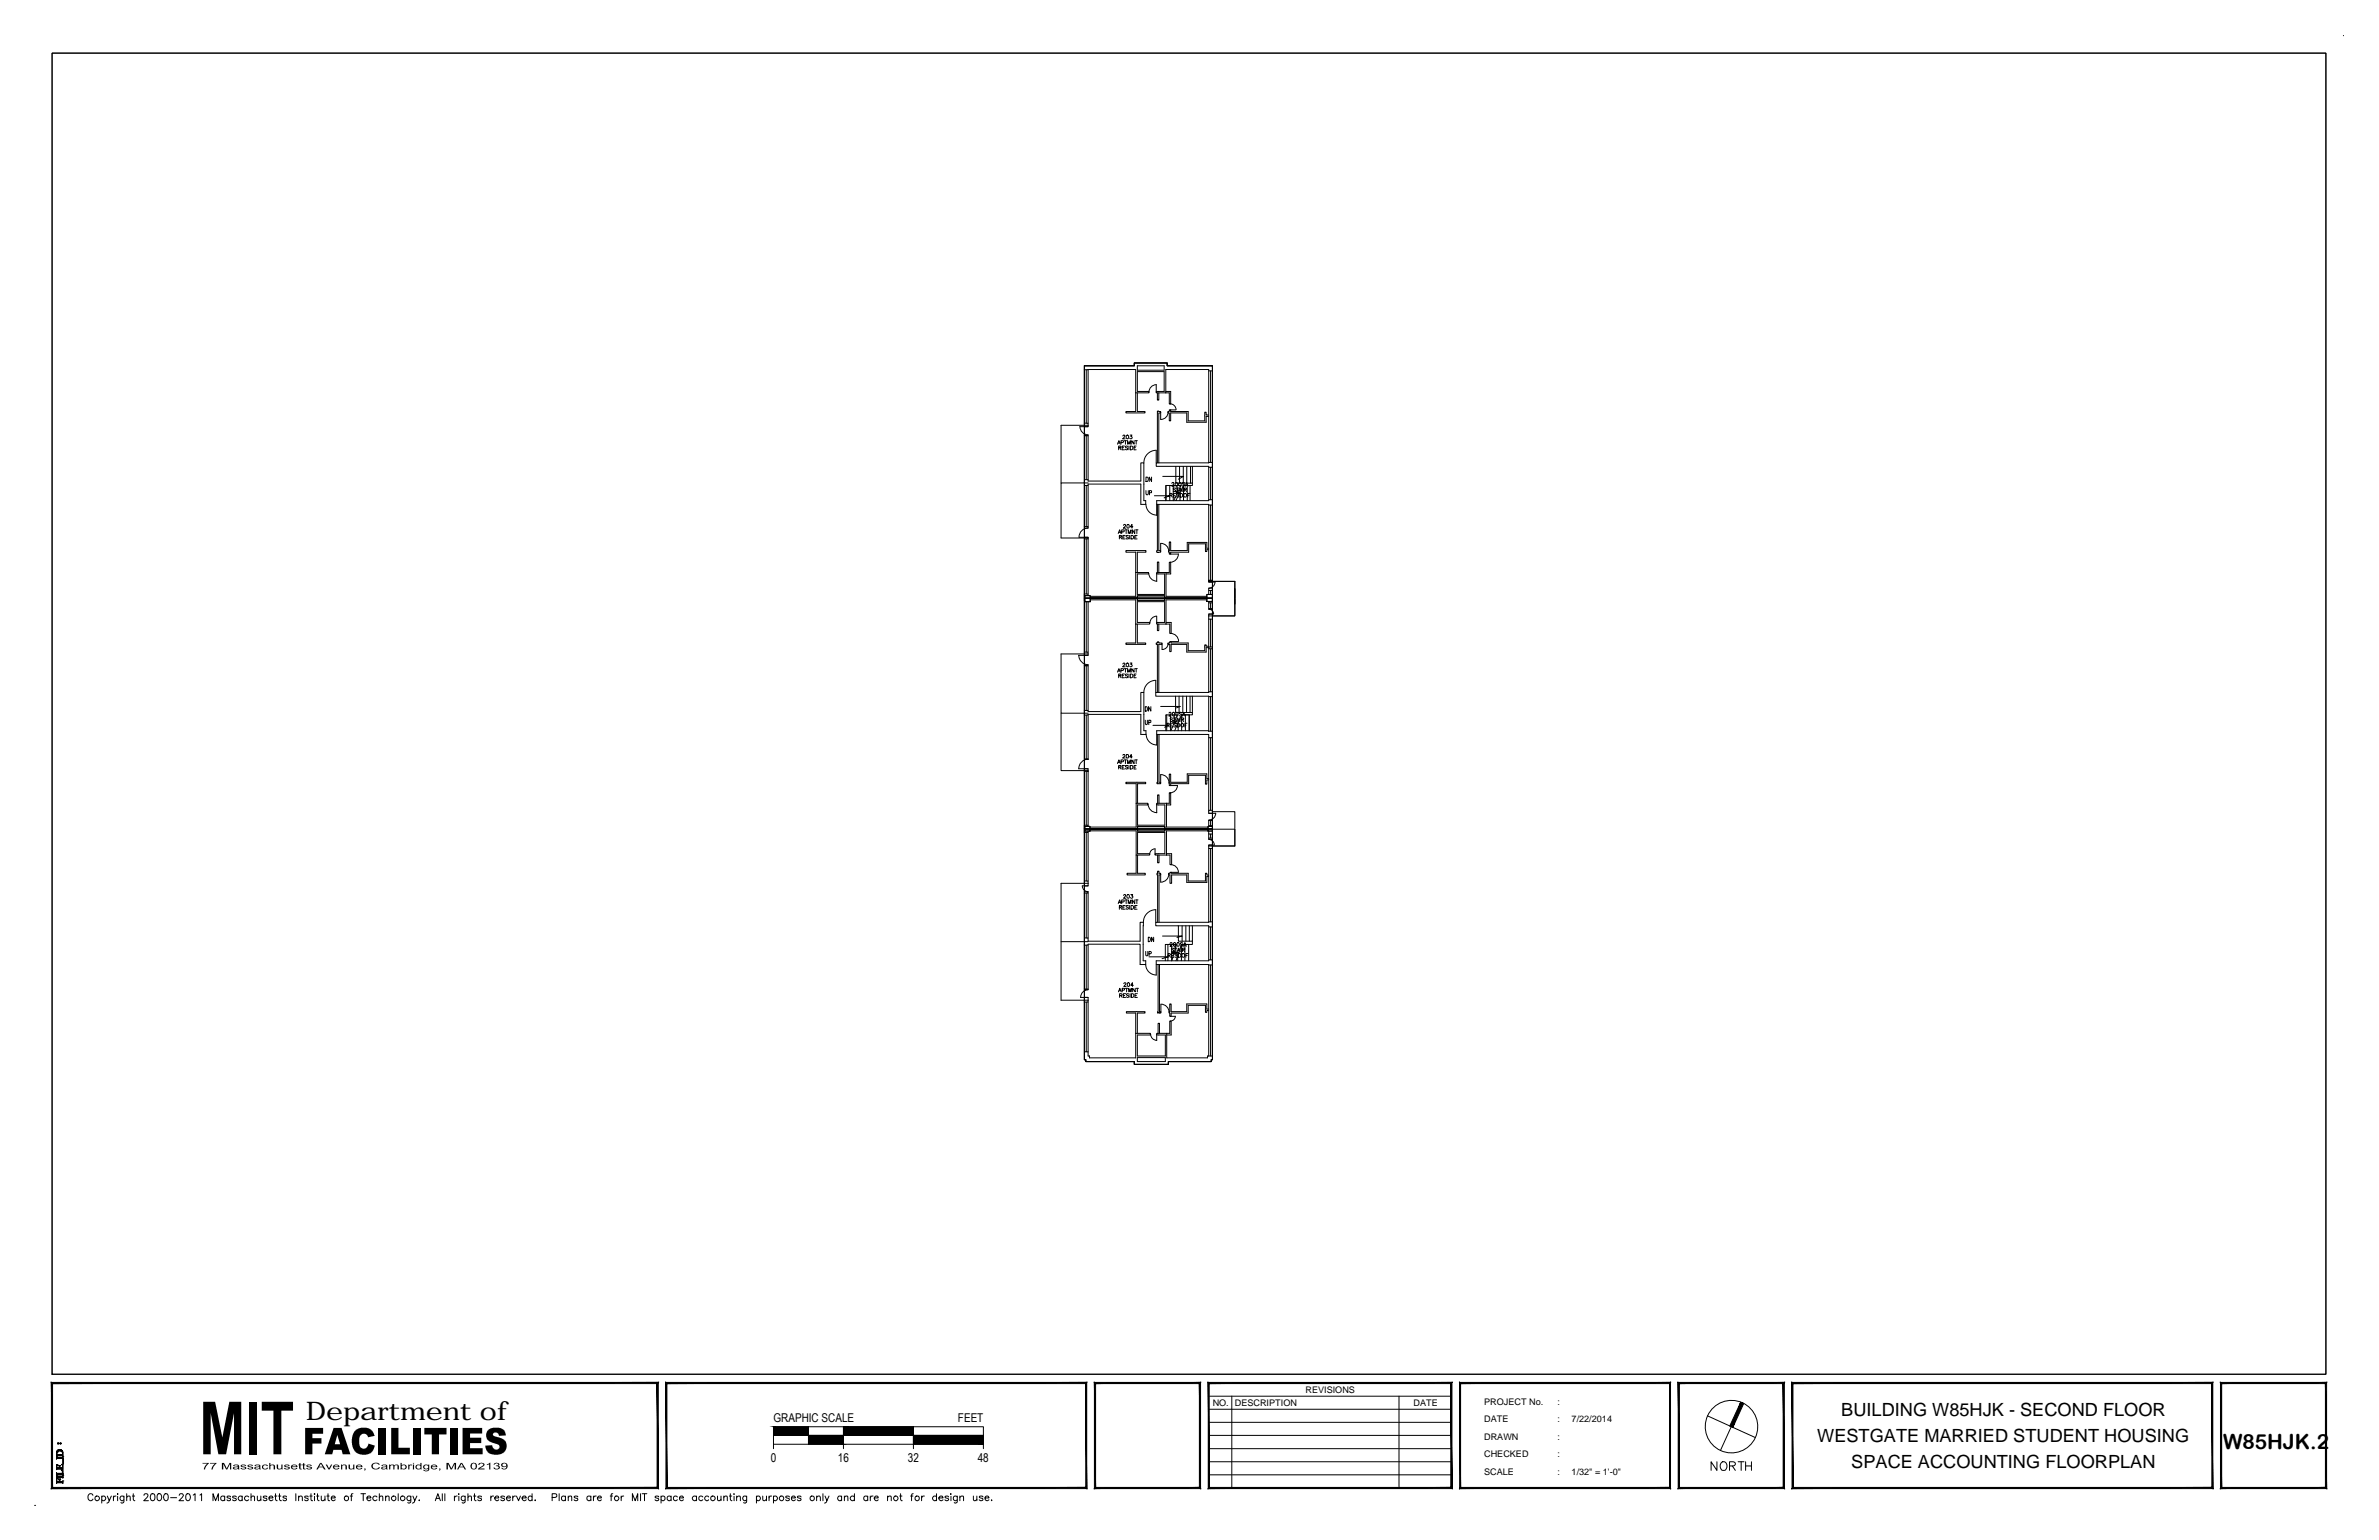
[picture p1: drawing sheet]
<svg xmlns="http://www.w3.org/2000/svg" width="432mm" height="279mm" viewBox="0 0 432 279" stroke-linecap="round" stroke-linejoin="round" font-family="sans-serif">
<defs><g id="words">
<text font-size="4.7" x="55.6" y="257.7">Department of</text>
<text font-size="3.8" x="403.5" y="262.8">W85HJK.2</text>
<g font-size="3.3">
<text x="334.2" y="256.9">BUILDING W85HJK - SECOND FLOOR</text>
<text x="329.8" y="261.6">WESTGATE MARRIED STUDENT HOUSING</text>
<text x="336" y="266.4">SPACE ACCOUNTING FLOORPLAN</text>
</g>
<g font-size="2.2">
<text x="140.4" y="258">GRAPHIC SCALE</text>
<text x="173.9" y="258">FEET</text>
<text x="139.9" y="265.2">0</text>
<text x="152.1" y="265.2">16</text>
<text x="164.8" y="265.2">32</text>
<text x="177.5" y="265.2">48</text>
</g>
<g font-size="1.7">
<text x="220.1" y="255.1">NO.</text>
<text x="224.1" y="255.1">DESCRIPTION</text>
<text x="237" y="252.7">REVISIONS</text>
<text x="256.6" y="255.1">DATE</text>
<text x="269.4" y="254.9">PROJECT No.</text>
<text x="282.7" y="254.9">:</text>
<text x="269.4" y="258">DATE</text>
<text x="269.4" y="261.2">DRAWN</text>
<text x="282.7" y="258">:</text>
<text x="282.7" y="261.2">:</text>
<text x="285.3" y="258">7/22/2014</text>
<text x="269.4" y="267.6">SCALE</text>
<text x="269.4" y="264.4">CHECKED</text>
<text x="282.7" y="267.6">:</text>
<text x="282.7" y="264.4">:</text>
<text x="285.3" y="267.6">1/32&quot; = 1'-0&quot;</text>
</g>
</g></defs>
<g fill="none" stroke="#000" stroke-width=".18">
<path d="M9.5 9.6h412.7v239.7h-412.7zM425.3 6.5h.1M196 77.4h1.5M196 77.4a1.5 1.5 0 0 0 1.5 1.5M196.8 66.4h9.1v-.5h6v.5h8.2v42.1h-23.3zM196.8 76.8h.7v.6h-.7zM196.8 78.9h.7v.2h-.7zM196.8 67.1l9.3-.1v7.7h-1.7v.2h3.4v-.2h-1.4v-3.4M196.8 66.4h9.1v-.5h6v.5h8.2v.9h-.7v-.3h-7.8v4.3M196.8 66.4v10.4M196.8 79.1v7.9M197.2 67.1v9.7"/>
<path d="M197.2 79.1v7.9M197.5 67.1v9.7M197.5 79.1v7.9M197.5 77.2h-4.9v10.4M203.8 79.1l.1-.2 .3 .2-.4 .5h.4M204.1 80h.4M204.3 80v.6M205.1 78.9h.4l-.3 .3h.2a.24 .24 0 0 1 0 .4 .24 .24 0 0 1-.4-.1M205.8 80v.6l-.4-.6v.6M206 80h.4M206.1 71.3h2.4v-.3h-2.1v-3.6h4.9v3.6h-1.4v.3h1.7M206.2 80v.6"/>
<path d="M206.4 66.4h4.9v.8h-4.9zM208.5 71.1a1.33 1.33 0 0 1 1.4-1.3v1.3M210.1 71.3v1.3h.2v-1.3M211.6 71h.9v2.3h-.3v-2h-.6M212 74.8a1.33 1.33 0 0 1-1.3 1.3v-1.3M212.4 74.4h1M212.4 73.3a1.08 1.08 0 0 1 1.1 1M219.4 75.3h-.5v-.5h-.2v1.6h-3v-1.7h-3.2v-.3h-.3v.3h-.2v.2h.2v1.5h.3v-1.5h2.9v1.7h3.5v-1h.5M219.4 67.3v16.6M219.7 67.3v16.6M220.1 67.3v17.5h-.7v-.2h-9.5v-.6l10.2-.1M196.8 88.1h.7v-.3h9.6v3.7h.9v-.7h-.4v-6.8h-.5v3.3h-9.6v-.3h-.7v8.5"/>
<path d="M196.8 95.5h.7v.3h-.7zM197.2 88.1v7.4M197.2 97.8v10M197.5 87.6h-4.9v10h4.9M197.5 97.6v-.1h-.7v20.8M197.5 97.6v.2h-.7M197.5 88.1v7.4M197.5 97.8v10M197.5 95.8a1.67 1.67 0 0 0-1.7 1.7h1.7M202.8 80.6l.3-.6 .2 .6M202.9 80.4h.3M203 96.8l.2-.7 .3 .7"/>
<path d="M203 81.2h.4v-.2l-.4-.1v.7M203 96.6h.4M203.2 97.4h.4v-.2l-.4-.1v.7M203.3 81.2l.2 .4M203.4 97.4l.2 .4M203.5 80.3l.3-.1 .1-.2h-.4v.6M203.6 96.5h.4l.1-.2-.5-.2v.7M203.7 81.2h.2M203.8 97.4h.3M203.9 95.3l.2-.1 .2 .1-.4 .5h.5M204.1 80.9h-.4v.7h.4M204.2 96.1h.4"/>
<path d="M204.2 97.1h-.4v.7h.4M204.4 96.1v.7M204.6 95.2a.3 .3 0 0 1 .4 .3 .3 .3 0 0 1-.4 .3zM204.7 80.6v-.6l.2 .6 .3-.6v.6M204.7 81h-.4v.2l.4 .1v.3h-.3l-.1-.1M204.8 96.8v-.7l.2 .7 .3-.7v.7M204.8 97.2h-.4v.2l.4 .1v.3l-.4-.1M204.9 80.9v.7M205 97.1v.7M205.2 80.9h.2a.35 .35 0 0 1 .2 .4 .35 .35 0 0 1-.2 .3h-.2zM205.3 97.1h.2a.34 .34 0 0 1 .3 .4 .34 .34 0 0 1-.3 .3h-.2zM205.6 95.6h-.4l.3-.4v.6"/>
<path d="M205.8 81.2h.3M206 96.1v.7l-.5-.7v.7M206 97.4h.2M206.1 96.1h.5M206.2 80.9h-.4v.7h.4M206.3 96.1v.7M206.4 97.1h-.4v.7h.4M208 86.6a.4 .4 0 0 1 .4 .4 .4 .4 0 0 1-.4 .4zM208 89v.6l.2 .2 .2-.1v-.7M208 91.5a1.97 1.97 0 0 0 2 2M208.6 89.4h.4v-.3l-.4-.1v.8M209 86.6v.8l-.4-.8v.8"/>
<path d="M209.5 89.9h2.8l-1 .4M209.9 81.7v2.3M209.9 81.7a2.26 2.26 0 0 0-2.3 2.3M209.9 91.5v2M210.1 91.5v8.4h-.2v.3h.2h.6v-.3h-.4v-8.4M210.1 84v-9.4l.6 .1v.2h-.4v9.1M211 86.4h3.8l-.9 .5M211.6 90.8v-2.7h2.7l-1.3 2.7M211.6 88.1v2.7M212.3 89.9h.3l.2-.3-.5-.1v.7M212.3 88.1v2.7M212.6 89.9l.2 .3"/>
<path d="M212.7 87.7l.1-.2 .2 .1 .1 .1-.4 .5h.4M213 88.1v2.7M213 89.9h.2M213.3 89.1l.7 .5-.5-.4 .8 .3M213.4 88.6h-.4v.2l.4 .1-.1 .3-.3-.1M213.4 84.6v3.1h3v-3.1M213.4 90.8l1.4-2.7h1.2v2.7M213.4 89.5h-.4v.7h.4M213.5 90.7v.1M213.5 88.5h.5M213.6 88.1v1.5M213.7 88.5v.7"/>
<path d="M214 89.2l.3-.7 .2 .7M214 89.6h-.5l.5 .4-.2 .2-.3-.1M214.1 84.6v3.1M214.1 89h.3M214.2 89.4v1.4M214.2 89.5a.36 .36 0 0 1 .4 .3 .36 .36 0 0 1-.2 .4h-.2zM214.3 88.1v.1M214.7 88.5v.7M214.8 84.6v3.1M214.9 89.6l.1-.1a.32 .32 0 0 1 .4 .4 .32 .32 0 0 1-.5 .2zM214.9 88.8h.4v-.3h-.4v.7M215 87.6h-.4l.4 .4-.1 .2-.3-.1"/>
<path d="M215.2 88.2l.2-.7 .2 .7M215.2 88.8l.2 .4M215.2 88h.3M215.4 84.6v3.1M215.5 88.1v2.7M215.6 89.9h.2M216 89.5h-.4v.7M216.1 84.6v3.1M216.4 87.7v.4h-1.6v2.7M219.4 99.5h-.4v-1.1h-3.5v1.5h-3v-1.6h-.3v1.6h-.1v.3h.1v.3h.3v-.3h3.2v-1.5h3.1v1.4h.2v-.4h.4M219.4 84.8v5.9M219.4 91.6v13.7"/>
<path d="M219.7 84.8v5.9M219.7 91.6v13.7M220.1 84.8v6.8h-.7v-.1h-9.5v-.7h9.5v-.1h.7M220.1 91.6v13.7M195.8 118.9h1.7M195.8 118.9a1.71 1.71 0 0 0 1.7 1.7M196.8 108.5h23.3v41.9h-23.3zM196.8 118.3h.7v.6h-.7zM196.8 108.5l.1 .5M196.9 108.1h1v1.1h-1zM197.2 109.2v9.1M197.5 118.6h-4.9v10.8h4.9"/>
<path d="M197.5 108.1v-.3h-.7v.7M197.5 109.2v9.1M197.9 108.5h8.5v.3M197.9 108.8h8.2v7.9h-1.7v.2h3.6v-.2h-1.6v-3.5M206.1 113.2h2.6v-.3h-2.3v-3.7h5v3.7h-1.5v.3h1.7M206.1 103.9h2.4v.2h-2.1v3.8h5v-3.8h-1.5v-.2h1.7M206.4 108.2h5M206.4 108.2v.3h-8.5M206.4 108.8l5 .1M206.4 103.9v-3.7h1.6v-.3h-3.6v.3h1.7v8h-8.2M208.5 104a1.46 1.46 0 0 0 1.5 1.4M209.9 104v1.5"/>
<path d="M209.9 111.8v1.3M210 111.8a1.25 1.25 0 0 0-1.3 1.2M210.1 113.2v1.2h.2v-1.2M210.1 103.9v-1.9h.2v1.9M210.9 116.8v1M211.4 108.2v.3h7.6M211.6 112.9h1v2h-.3v-1.7h-.7M211.6 103.9h.6v-1.9h.3v2.1h-.9M211.6 103.9v4.3h7.4M212 116.8a1.08 1.08 0 0 1-1.1 1M212.1 100a1.46 1.46 0 0 0-1.4-1.4v1.5M212.4 100.5h1.5a1.5 1.5 0 0 1-1.5 1.5"/>
<path d="M212.5 114.9a1.46 1.46 0 0 1 1.4 1.5h-1.5M219 107.9h1.1v1.2h-1.1zM219 108.5h-7.6v.3M219 108.5h-7.6v.4M219 108.8h-7.4v4.4M219.4 111.7h4.7v-3.1v3.1h-4M219.4 111.7v-.3h.7v.3M219.4 110.4h.7v.2h-.7zM219.4 109.1v.3h.7v-.3M219.4 117.4h.7v.3h-.7zM219.4 111.7v.6h.7v-.6M219.4 117.2h-.5v-.2h-.2v1.1h-3v-1.4h-3.1v-.3h-.3v.3h-.3v.2h.3v1.3h.3v-1.3h2.8v1.4h3.5v-.8h.5"/>
<path d="M219.4 105.6h1.1a1.12 1.12 0 0 1-1.1 1.1M219.4 106.7h.7v.4h-.7zM219.4 105.3h.7v.2h-.7v.1h.7v-.1h-.7zM219.4 105.5h4.7v4.1M219.4 107.1v.8M219.4 109.4v1M219.4 112.3v5.1M219.4 117.7v7.8M219.4 111.4h.8M219.4 110.5a.87 .87 0 0 1 .9 .9M219.7 107.1v.8M219.7 109.4v1"/>
<path d="M219.7 112.3v5.1M219.7 117.7v7.8M220.1 117.7v8.7l-10.3-.1v-.7h9.6v-.1h.7M220.1 107.1v.8M220.1 109.4v1M220.1 112.3v5.1M192.6 129.4v10.4h4.9M195.8 139.5h1.7M196.8 120.6h.7v.2h-.7zM196.8 129.7h.7v-.1h9.6v3.7h.9v-.7h-.4v-7h-.5v3.5h-9.6v-.2h-.7v8.8M196.8 139.5h.7v.4h-.7zM196.8 137.7h.7h-.7"/>
<path d="M196.8 120.8v8.1M196.8 139.9v19.9M197.2 120.8v8.1M197.2 129.7v8M197.2 139.9v9.8M197.5 120.8v8.1M197.5 129.7v8M197.5 139.9v9.8M197.5 137.7a1.71 1.71 0 0 0-1.7 1.8M202.8 121.9l.3-.6 .2 .6M202.8 138.5l.3-.6 .2 .6M202.9 121.7h.3"/>
<path d="M202.9 138.3h.3M203 122.6h.4v-.3h-.4v.7M203 139.2l.4-.1v-.2h-.4v.6M203.3 122.6l.2 .4M203.3 139.2l.2 .3M203.5 121.7l.3-.1 .1-.2-.4-.1v.6M203.5 138.2h.3l.1-.2-.4-.1v.6M203.7 122.6h.2M203.7 139.2h.2M203.8 120.5l.1-.2 .3 .1-.4 .6h.4M203.8 137v-.1h.3l.1 .2-.4 .4h.4M204.1 121.3h.4"/>
<path d="M204.1 137.9h.4M204.1 122.3h-.4v.7h.4M204.1 138.9h-.4v.6h.4M204.3 121.3v.6M204.3 137.9v.6M204.5 136.9a.32 .32 0 0 1 .3 .3 .32 .32 0 0 1-.3 .3zM204.7 121.9v-.6l.2 .6 .3-.6v.6M204.7 138.5v-.6l.2 .6 .3-.6v.6M204.7 122.4h-.4v.1l.4 .2v.2l-.3 .1-.1-.2M204.7 139l-.4-.1v.2l.4 .1v.2h-.4M204.9 122.3v.7M204.9 138.9v.6"/>
<path d="M205.1 120.3h.4l-.3 .3h.2a.24 .24 0 0 1 0 .3 .24 .24 0 0 1-.4-.1M205.2 122.3h.2a.35 .35 0 0 1 .2 .3 .35 .35 0 0 1-.2 .4h-.2zM205.2 138.9h.2a.32 .32 0 0 1 .2 .3 .32 .32 0 0 1-.2 .3h-.2zM205.5 137.3h-.5l.3-.4v.6M205.8 121.3v.6l-.4-.6v.6M205.8 137.9v.6l-.4-.6v.6M205.8 122.6h.3M205.8 139.2h.3M206 121.3h.4M206 137.9h.4M206.2 122.3h-.4v.7h.4M206.2 138.9h-.4v.6h.4"/>
<path d="M206.2 121.3v.6M206.2 137.9v.6M207.9 128.2a.4 .4 0 0 1 .4 .4 .4 .4 0 0 1-.4 .4zM207.9 130.7v.5l.1 .3 .3-.2v-.6M208 133.2a1.93 1.93 0 0 0 2 2l-.1-1.9M208.5 131.1l.4-.1-.1-.3h-.3v.8M208.9 128.2v.8l-.4-.8v.8M209.3 131.6h2.9l-.8 .3M209.8 123.5v2.1M209.8 123.4a2.18 2.18 0 0 0-2.2 2.2M209.9 132.6l10.2 .1v1.1h-.7v-.5h-9.5zM210.1 125.6v-8.7h-.2v-.2h.2v-.3h.2v.3h.6v.2h-.6v8.7"/>
<path d="M210.1 133.3v8.6h-.1v.3h.7v-.3h-.3v-8.6M210.7 128.2h3.5l-.7 .2M211.6 132.6v-2.9h2.1l-1.2 2.9M211.8 129.7v2.9M211.8 131.6l.4-.1v-.2l-.4-.1v.7M212 131.6l.2 .3M212.2 129.4l.1-.2 .3 .2-.5 .5h.5M212.4 129.7v2.9M212.4 131.6h.3M212.9 129.3a.3 .3 0 0 1 .3 .3 .3 .3 0 0 1-.3 .3zM212.9 130.3h-.5l.5 .4-.2 .2-.3-.1M212.9 131.2h-.5v.7h.5"/>
<path d="M213 130.2h.4M213.1 129.7v1.5M213.2 132.6l1.3-2.9h1.4v2.9M213.2 130.2v.7M213.4 126.3v3h3v-3M213.5 131.3l-.2-.1-.2 .1v.2l.3 .1 .1 .2h-.5M213.5 129.3l.1-.1a.32 .32 0 0 1 .2 .4 .32 .32 0 0 1-.3 .3zM213.5 130.9l.3-.7 .2 .7M213.6 130.7h.3M213.7 131.2a.36 .36 0 0 1 .4 .3 .36 .36 0 0 1-.2 .4h-.2zM213.8 131.2v1.4M213.9 131l-.9-.2 .7 .5-.9-.3"/>
<path d="M214 126.3v3M214.1 130.2v.7M214.4 130.5h.4l.1-.1-.5-.2v.7M214.5 129.4l-.4-.1v.2l.3 .1 .1 .2h-.4M214.6 129.9l.3-.7 .2 .7M214.6 130.5l.3 .4M214.7 126.3v3M214.7 129.7h.3M215.1 131.6h.2M215.2 129.7v2.9M215.4 126.3v3M215.4 131.2h-.3v.7"/>
<path d="M215.8 129.7v2.9M216 126.3v3M216.4 129.3v.4h-1.9v2.9M219.4 126.4v6.3M219.4 133.8v13.2M219.7 126.4v6.3M219.7 133.8v13.2M220.1 126.4v6.3M220.1 133.8v13.5M196.8 159.8h.7v.9h-.7zM196.8 150.4h23.3v41.9h-.2v.3h-7.8v.5h-6.2v-.5h-8.8v-.3h-.3zM196.9 149.9h.9v.9h-.9z"/>
<path d="M197.2 151v8.8M197.5 150.8v.2h-.7M197.5 149.9v-.2h-.7v.7M197.5 151v8.8M197.8 150.4h8.7v.3M197.8 150.7h8.4v7.7h-1.6v.3h3.3v-.3h-1.4v-3.3M206.2 155.1h2.5v-.2h-2.2v-3.9h4.9v3.9h-1.8v.2h2.1M206.2 145.7h2.1v.3h-1.8v3.7h4.9v-3.7h-1.5v-.3h1.8M206.5 150.1h4.9M206.5 150.1v.3h-8.7M206.5 150.7h4.9M206.5 145.7v-3.5h1.5v-.3h-3.6v.3h1.8v7.9h-8.4"/>
<path d="M208.4 145.8a1.59 1.59 0 0 0 1.6 1.6M209.6 154v1M209.7 154a.99 .99 0 0 0-1 1M209.9 145.9v1.6M210.1 155.1v1.4h.3v-1.4M210.1 145.7v-1.5h.3v1.5M211.4 150.1v.6M211.4 150.1v.3h7.9M211.4 150.4h7.9M211.7 154.9h1v2h-.3v-1.8h-.7M211.7 145.7h.5v-1.9h.3v2.2h-.8M211.7 145.7v4.4h7.6"/>
<path d="M212.1 158.6a1.46 1.46 0 0 1-1.4 1.4v-1.4M212.2 142a1.5 1.5 0 0 0-1.5-1.5v1.6M212.4 142.5h1.3M212.5 158.3h1.4M212.5 156.9a1.38 1.38 0 0 1 1.4 1.3M213.7 142.5a1.33 1.33 0 0 1-1.3 1.3M219.3 149.9h.8v.9h-.8zM219.3 150.4h-7.9v.3M219.3 150.7h-7.6v4.4M219.4 153.5v-.2h.7v.2M219.4 152h.7v.3h-.7zM219.4 150.8v.5h.7v-.5"/>
<path d="M219.4 153.5v.5h.7v-.5M219.4 158.8h-.4v-.4h-.2v1.4h-3.1v-1.4h-3v-.1l-.6 .1v.3h.3v1.6h.3v-1.6h2.7v1.4h3.6v-1.1h.4M219.4 149.9v-.1h.7v.1M219.4 148.8l.7 .1zM219.4 141.3h-.4v-.9h-3.5v1.5h-3v-1.5h-.3v1.8v.3h.3v-.3h3.2v-1.5h3.1v1.6h.2v-.8h.4M219.4 148.9v.9M219.4 151.3v.7M219.4 154v13.2M219.4 153.3h1M219.4 147.6h1.3M219.4 152.3a.99 .99 0 0 1 1 1M219.7 148.9v.9"/>
<path d="M219.7 151.3v.7M219.7 154v13.2M220.1 154v14.2h-.7v-.2h-9.6v-.7l10.3-.1M220.1 147.3h4v3M220.1 147h-.7v.6h.7v-.3M220.1 148.9v.9M220.1 151.3v.7M220.1 150.4h4M220.7 147.5a1.25 1.25 0 0 1-1.3 1.3M224.1 150.4v3.1h-4M224.1 150.4v3.1h-4.7M192.6 170.8h4.9"/>
<path d="M196.8 171.5h.7v-.2h9.4v3.7h1.1v-.7h-.5v-7h-.6v3.5h-9.4v-.6h-.7v9.2M196.8 179.4h.7v.2h-.7zM196.8 161.8h.7v.2h-.7zM196.8 162v8.2M197.2 162v8.2M197.2 171.5v7.9M197.5 160.3h-4.9v21.2h4.9M197.5 160.7h-1.1a1.08 1.08 0 0 0 1.1 1.1M197.5 162v8.2M197.5 171.5v7.9M197.5 179.6a1.38 1.38 0 0 0-1.4 1.3M203 163.9l.2-.6 .3 .6"/>
<path d="M203 179.9l.3-.6 .2 .6M203 163.7h.4M203.1 179.7h.3M203.2 164.6h.4v-.3h-.4v.7M203.4 164.6l.2 .4M203.6 163.6h.4l.1-.2-.5-.1v.6M203.7 179.6h.4v-.2l-.4-.1v.6M203.8 164.6h.3M203.9 162.5l.2-.2h.2l-.1 .3-.3 .4h.5M204 178.5l.1-.2 .3 .1v.1l-.4 .5h.4M204.2 163.3h.4M204.2 164.3h-.4v.7h.4"/>
<path d="M204.2 179.3h.5M204.4 163.3v.6M204.5 179.3v.6M204.6 178.4l.2-.1a.32 .32 0 0 1 .2 .4 .32 .32 0 0 1-.3 .2zM204.8 163.9v-.6l.2 .6 .3-.6v.6M204.8 164.4h-.4v.1l.4 .2v.2l-.3 .1-.1-.2M204.9 179.9v-.6l.2 .6 .2-.6v.6M205 164.3v.7M205.2 162.3h.4l-.2 .2 .1 .1a.23 .23 0 0 1 0 .4 .23 .23 0 0 1-.3-.2M205.3 164.3h.2a.37 .37 0 0 1 .3 .3 .37 .37 0 0 1-.3 .4h-.2zM205.7 178.8h-.5l.3-.5v.7M206 163.3v.6l-.5-.6v.6"/>
<path d="M206 164.6h.2M206.1 179.3v.6l-.5-.6v.6M206.1 163.3h.5M206.2 179.3h.4M206.3 163.3v.6M206.4 164.3h-.4v.7h.4M206.4 179.3v.6M208 172.6v.7l.1 .1 .2-.2v-.6M208 175a1.93 1.93 0 0 0 1.9 1.9v-1.9M208.4 170a.4 .4 0 0 1 .4 .4 .4 .4 0 0 1-.4 .4zM208.5 173.6h3.6l-1.2 .3M208.5 173h.4l.1-.3-.5-.1v.8"/>
<path d="M209.4 170v.8l-.4-.8v.8M209.8 165.1v2.2M209.8 165a2.26 2.26 0 0 0-2.3 2.3M210.1 167.3v-8.6h-.1l.1-.6h.3v.3h.3v.3h-.3v8.6M210.2 175l-.1 8.8h.6v-.3h-.2v-8.5M211 169.8h3.6l-1 .3M211.5 174.3v-2.9h2l-.8 2.9M212 171.4v2.9M212 173.3h.4v-.2l-.4-.1v.7M212.2 173.3l.2 .4M212.4 171.2l.1-.2 .2 .1v.2l-.3 .4h.4M212.7 171.4v2.9"/>
<path d="M212.7 173.3h.2M213 171.1l.2-.1a.32 .32 0 0 1 .2 .4 .32 .32 0 0 1-.3 .2zM213 172.1h-.4l.4 .3v.3l-.4-.1M213.1 173h-.4v.7h.4M213.1 172.6l1 .4-1.4-.3 1.1 .5M213.2 172h.4M213.3 171.4v.8M213.4 172v.7M213.5 174.3l.9-2.9h1.3v2.9M213.6 171.1l.2-.1a.32 .32 0 0 1 .3 .4 .32 .32 0 0 1-.4 .2zM213.7 172.7l.2-.7 .3 .7M213.7 173.1h-.5l.1 .2 .4 .2-.2 .2-.3-.1"/>
<path d="M213.8 173.4v.9M213.8 172.5h.3M213.9 168v2.8h2.5v-2.8M213.9 173a.37 .37 0 0 1 .4 .2 .37 .37 0 0 1-.1 .4l-.3 .1zM214.3 172v.7M214.6 168v2.8M214.6 172.3h.4v-.2l-.4-.1v.7M214.6 173.1l.1-.1a.31 .31 0 0 1 .3 .4 .31 .31 0 0 1-.4 .2zM214.7 171.1h-.4v.2l.3 .1 .1 .2h-.5M214.8 171.7l.3-.7 .2 .7M214.8 172.3l.2 .4M214.9 171.5h.3"/>
<path d="M215.1 171.4v2.9M215.2 168v2.8M215.2 173.3h.3M215.7 173h-.5v.7M215.9 168v2.8M216.4 170.8v.6h-2v2.9M219.4 168.2v5.9M219.4 175.1v16.5M219.7 168.2v5.9M219.7 175.1v16.5M220.1 168.2v6.9l-10.2-.1v-.7h9.5v-.2h.7M220.1 175.1v16.5"/>
<path d="M196.1 181h1.4M197.2 181.8v9M197.5 181.5v-.5h-.7v9.8M197.5 181.5v.3h-.7M197.5 181.8v9M203.2 180.6h.3l.2-.2-.5-.1v.7M203.4 180.6l.3 .4M203.9 180.6h.2M204.3 180.3h-.4v.7h.4M204.9 180.4h-.5l.5 .3-.2 .3-.3-.2M205.1 180.3v.7M205.4 180.3h.2a.36 .36 0 0 1 .2 .4 .36 .36 0 0 1-.4 .3z"/>
<path d="M206 180.6h.3M206.1 187.5h2.7v.3h-2.4v3.8h5.1v-3.8h-1.6v-.3h1.9M206.4 187.5v-3.7h1.4v-.3h-3.4v.3h1.7v8.1h-8.3v-.3h-.3v-.8h-.7v1.5h.3v.3h8.8v.5h6.2v-.5h7.8v-.3h.2v-.7h-.7M206.4 180.3h-.4v.7h.4M206.4 191.9h5.1v.7h-5.1zM208.8 187.6a1.12 1.12 0 0 0 1.2 1.2l-.1-1.2M210.2 187.5v-1.8h.3v1.8M211.8 187.5h.5v-2.3h.3v2.6h-.8M211.8 187.5v4.4h7.4v-.3h.2M212.2 183.6a1.46 1.46 0 0 0-1.5-1.4v1.5M212.4 184.4h.9M213.3 184.4a.87 .87 0 0 1-.8 .8"/>
<path d="M219.4 183.1h-.4v-1h-3.6v1.4h-2.8v-1.4h-.3v1.4h-.1v.3h.1v.6h.3v-.6h3.1v-1.4h3.1v1.3h.2v-.4h.4M140.4 258.9h38.1v3.1h-38.1zM146.7 258.9v3.1M153.1 258.9v3.9M165.8 258.9v3.9M219.5 253.3h44M219.5 255.7h44M219.5 258h44M223.6 253.3v16.6M253.9 253.3v16.6M309.9 256.9l8.7 3.9M316.2 254.5l-3.9 8.7"/>
<path d="M6.3 273.1h.1M10.3 268.2v.9M10.3 268.2v.9v-.1h1.1v.1v-.4M10.3 268.2h.2l-.2 .1v.5h.5M10.3 267.7v.1h1l.1-.1M10.3 267.7h.1M10.3 267.7v.5v-.2h1M10.3 267.7v.4M10.3 267.2v.4M10.3 265.8v.8M10.3 264.2v.2h1l.1-.2M10.3 264.2h.1"/>
<path d="M10.3 264.2v.5v-.1h1M10.3 264.3v.4M10.3 263.5v.6M10.3 264h.1M10.3 268.4v-.2v.8M10.3 268.8h1.1M10.3 268.9h1.1zM10.3 267.8h.1M10.3 268h.1M10.3 267.8v.2M10.3 267.9h1.1h-1.1M10.3 268h1.1h-1.1"/>
<path d="M10.3 267.3v.2M10.3 267.4h1M10.3 267.4h1h-1M10.3 266.5h1zM10.3 266.4h1zM10.3 266.3h1zM10.3 266v-.2v.7M10.3 264.4h.1M10.3 264.6h.1M10.3 264.4v.2M10.3 264.5h1.1h-1.1M10.3 263.4v.7v-.7"/>
<path d="M10.3 264.1h.1M10.3 267.8h1.1M10.3 267.9h1.1M10.3 267.3h1M10.3 266.5h.1M10.3 264.4h1.1M10.3 268.3h.1M10.3 268h1M10.3 265.8v.1M10.3 264.6h1M10.3 264h1zM10.3 264h1"/>
<path d="M10.3 263.9h1zM10.3 263.9h1M10.3 263.3v.3M10.3 263.8v.3M10.3 263.3v.2M10.3 263.5h.1M10.4 268.2h.1M10.4 265.8h.1M10.4 263.3v.2M10.4 263.4v-.2v.2M10.4 263.3h.1M10.4 263.2h.9z"/>
<path d="M10.4 263.4l-.1 .5M10.5 263.1h.7M10.5 263.1l-.2 .4v.7v-.1h1.1M10.5 261.8h.1M10.5 261.9h.1zM10.5 261.9h.1M10.5 263.3h.1M10.5 263.1h.6h-.5M10.5 263.3l-.1 .1M10.5 265.8h-.1M10.6 263.3h-.2h.2M10.6 263.3h.5"/>
<path d="M10.6 263.3h-.1M10.6 263.2h-.2h.9h-.3M10.7 268.4h.2M10.7 265.9h.2M10.7 263h.3M10.7 268.4l-.1-.1h.4l-.1 .1v.4M10.7 268.4l.1 .4M10.8 265.9h.1M10.8 266v.3M10.8 266.3h-.5v-.4l.2-.1h-.2v.8v-.1h1.1v.1v-.8l-.3-.1 .3 .2v.4h-.5M10.8 266.3v-.3l-.2-.1h.4h-.1v.4M10.8 268.5v.3"/>
<path d="M10.8 268.8v-.3v.3M10.8 266v.3zM10.9 268.4h.1M10.9 265.9h.1M10.9 266v.3M10.9 268.5v.3M10.9 261.8h.2M10.9 261.9h.2zM10.9 261.9h.2M10.9 261.8h.1M10.9 261.9h.1M11.1 263.3h.2h-.2"/>
<path d="M11.1 263h-.5h.5M11.1 263.3l.3 .3-.1 .3M11.1 263l.3 .3M11.1 263h-.4l-.2 .1M11.1 266.7h.1M11.1 263.3h.1M11.2 265.7l.1 .1M11.3 267.3h-1v-.1v.4v-.1h1M11.3 267.3v.2M11.3 263.2l-.1 .1M11.3 266.8h.1M11.3 268.8l.1 .2h-1.1h1.1"/>
<path d="M11.3 267.4h.1M11.3 266.7h.1M11.3 266.8v.1M11.3 266.3v.2v-.2M11.3 263.2v.2M11.3 263.5v-.2v.2M11.3 263.8v.3M11.3 268h.1M11.3 265.7v.1M11.3 264.6h.1M11.4 268h.1M11.4 267.8h.1"/>
<path d="M11.4 267.8v.2M11.4 266.8v.7v-.7M11.4 267.5h.1M11.4 265.9v-.1v.7v-.2M11.4 264.6h.1M11.4 264.4h.1M11.4 264.4v.2M11.4 263.3v.9v-.1M11.4 263.3v.8M11.4 268.8v.3M11.4 268.7h.1M11.4 268.7v.1h-.5"/>
<path d="M11.4 267.7v.5l-.1-.2M11.4 267.7h.1M11.4 267.7v.4M11.4 266.8l-.3-.1 .2 .1v.5M11.4 266.8v.8l-.1-.1M11.4 266.8v.8M11.4 264.2v.5l-.1-.1M11.4 264.2h.1M11.4 264.3v.4M11.4 263.4v.7M11.4 264.8l.1 .8zM11.4 264.8v.8"/>
<path d="M11.5 264.8v.8M16.9 271.3a.46 .46 0 0 0-.6-.3 .46 .46 0 0 0-.3 .5 .54 .54 0 0 0 .1 .6 .54 .54 0 0 0 .7 0l.1-.1M18.5 271.6a.41 .41 0 0 1 .6 0 .41 .41 0 0 1 0 .6 .41 .41 0 0 1-.6-.1M18.5 271.4v1.3M19.5 271.4l.3 .9 .4-.9M19.8 272.3l-.1 .2-.3 .2M20.6 271.4v.9M21.1 271.4a.36 .36 0 0 0-.5 .4M21.3 271h.1zM21.4 271.5v.8M22.5 271.4v1.2l-.2 .1-.4-.1M22.5 271.6a.41 .41 0 0 0-.6 0 .41 .41 0 0 0 0 .6 .41 .41 0 0 0 .6-.1"/>
<path d="M23 271.7l.2-.2h.4v.8M23 271v1.3M24 271.4h.4M24.2 271v1l.3 .3M26.1 271.3a.36 .36 0 0 1 .4-.3 .36 .36 0 0 1 .4 .3l-.8 1h.8M27.4 271a.45 .45 0 0 1 .7 .3v.3a.53 .53 0 0 1-.4 .7 .83 .83 0 0 1-.3-1.3zM28.7 271a.42 .42 0 0 1 .6 .3 .57 .57 0 0 1 0 .6 .57 .57 0 0 1-.6 .3l-.2-.5zM29.9 271a.42 .42 0 0 1 .6 .3v.3a.53 .53 0 0 1-.4 .7 .79 .79 0 0 1-.2-1.3zM31 271.7h1.1M32.5 271.3l.3-.3h.4l.1 .3-.2 .4-.6 .6h.8M33.9 271a.42 .42 0 0 1 .6 .3 .57 .57 0 0 1 0 .6 .57 .57 0 0 1-.6 .3l-.2-.5zM35.1 271.3l.3-.3v1.3"/>
<path d="M36.3 271.3l.3-.3v1.3M38.7 272.3v-1.3l.4 1.3 .5-1.3v1.3M40.8 271.6a.41 .41 0 0 0-.6 0 .41 .41 0 0 0 0 .6 .41 .41 0 0 0 .6-.1M40.8 271.4v.9M41.8 271.6l-.2-.2-.4 .1v.1v.1l.6 .2v.2a.36 .36 0 0 1-.6 0M42.9 271.6l-.3-.2-.3 .1-.1 .1 .1 .1 .5 .2 .1 .2a.41 .41 0 0 1-.7 0M44 271.6a.41 .41 0 0 0-.6 0 .41 .41 0 0 0 0 .6 .41 .41 0 0 0 .6-.1M44 271.4v.9M45.1 271.6a.43 .43 0 0 0-.6-.1 .43 .43 0 0 0 0 .7 .43 .43 0 0 0 .6-.1M45.6 271.7l.1-.2h.5v.8M45.6 271v1.3M46.7 271.4l.1 .8 .2 .1 .3-.3"/>
<path d="M47.3 271.4v.9M48.4 271.6l-.2-.2-.4 .2 .6 .3v.3a.44 .44 0 0 1-.6-.1M48.8 271.8h.7a.4 .4 0 0 0-.6-.3 .4 .4 0 0 0 .1 .7l.3 .1 .2-.2M49.8 271.4h.5M50 271v1l.3 .3M50.6 271.4h.4M50.7 271v1l.4 .3M52 271.6l-.2-.2-.4 .1v.1v.1l.6 .2v.2a.36 .36 0 0 1-.6 0M53.7 271v1.3M54.2 271.7l.2-.2h.4l.1 .8M54.2 271.4v.9M55.9 271.6l-.2-.2-.4 .1v.1v.1l.6 .2v.2a.36 .36 0 0 1-.6 0"/>
<path d="M56.2 271.4h.5M56.4 271v1l.1 .2 .2 .1M57.1 271v.1zM57.1 271.5v.8M57.5 271.4h.4M57.6 271v1l.3 .3M58.3 271.4v.8l.4 .1 .3-.3M59 271.4v.9M59.3 271.4h.4M59.5 271v1l.1 .2 .2 .1M60.1 271.8h.7a.4 .4 0 0 0-.6-.3 .4 .4 0 0 0 .1 .7l.3 .1 .2-.2M63.6 271.4h.4"/>
<path d="M64.1 271h-.3v1.3M65.5 271h.9M65.9 271v1.3M66.6 271.8h.7a.4 .4 0 0 0-.6-.3 .4 .4 0 0 0 .1 .7l.3 .1 .2-.2M68.4 271.6a.43 .43 0 0 0-.6-.1 .43 .43 0 0 0 0 .7 .43 .43 0 0 0 .6-.1M68.8 271.7l.2-.2h.4l.1 .8M68.8 271v1.3M70 271.7l.2-.2h.4v.8M70 271.4v.9M72.3 271v1.3M74.6 271.4l-.1 1.2-.1 .1-.4-.1M74.6 271.6a.41 .41 0 0 0-.6 0 .41 .41 0 0 0 0 .6 .41 .41 0 0 0 .6-.1"/>
<path d="M74.9 271.4l.4 .9 .4-.9M75.3 272.3l-.1 .2-.3 .2M76 272.2l.1 .1zM79 272.3l.5-1.3 .4 1.3M79.2 271.9h.6M80.3 271v1.3M80.7 271v1.3M82.5 271.4v.9M83 271.4l-.3 .1-.2 .3M83.3 271v.1zM83.3 271.5v.8M84.4 271.4v1.2l-.2 .1-.3-.1"/>
<path d="M84.4 271.6a.41 .41 0 0 0-.6 0 .41 .41 0 0 0 0 .6 .41 .41 0 0 0 .6-.1M84.9 271.7l.2-.2h.4l.1 .8M84.9 271v1.3M86 271.4h.4M86.1 271v1l.3 .3M87.4 271.6l-.3-.2-.4 .2 .6 .3v.3a.44 .44 0 0 1-.6-.1M89.1 271.4v.9M89.6 271.4a.38 .38 0 0 0-.5 .4M89.8 271.8l.7-.1a.38 .38 0 0 0-.4-.3 .38 .38 0 0 0-.3 .5l.3 .4 .4-.2M91.6 271.6l-.3-.2-.4 .1v.1v.1l.6 .2 .1 .2a.41 .41 0 0 1-.7 0M91.9 271.8l.7-.1a.38 .38 0 0 0-.4-.3 .38 .38 0 0 0-.3 .5l.3 .4 .4-.2M93.1 271.4v.9"/>
<path d="M93.6 271.4l-.3 .1-.2 .3M93.7 271.4l.4 .9 .4-.9M94.8 271.8h.7a.4 .4 0 0 0-.6-.3 .4 .4 0 0 0 .1 .7l.3 .1 .2-.2M96.6 271.6a.41 .41 0 0 0-.6 0 .41 .41 0 0 0 0 .6 .41 .41 0 0 0 .6-.1M96.6 271v1.3M97.1 272.2h.1zM100.2 271.7l.8-.1v-.5l-.8-.1v1.3M101.5 271v1.3M102.6 271.6a.41 .41 0 0 0-.6 0 .41 .41 0 0 0 0 .6 .41 .41 0 0 0 .6-.1M102.6 271.4v.9M103.1 271.7l.2-.2h.4l.1 .8M103.1 271.4v.9"/>
<path d="M104.9 271.6l-.3-.2-.4 .2 .6 .3v.3a.44 .44 0 0 1-.6-.1M107.2 271.6a.41 .41 0 0 0-.6 0 .41 .41 0 0 0 0 .6 .41 .41 0 0 0 .6-.1M107.2 271.4v.9M107.7 271.4v.9M108.2 271.4a.38 .38 0 0 0-.5 .4M108.4 271.8l.7-.1a.38 .38 0 0 0-.4-.3 .38 .38 0 0 0-.3 .5l.3 .4 .4-.2M110.8 271.4h.4M111.2 271h-.2l-.1 1.3M112.7 271.4v.9M113.2 271.4a.36 .36 0 0 0-.5 .4M114.8 272.3v-1.3l.5 1.3 .5-1.3v1.3M116.3 271v1.3"/>
<path d="M116.6 271h.8M117 271v1.3M119.6 271.6l-.3-.2-.4 .2 .6 .3v.3a.44 .44 0 0 1-.6-.1M120 271.6a.41 .41 0 0 1 .6 0 .41 .41 0 0 1 0 .6 .41 .41 0 0 1-.6-.1M120 271.4v1.3M121.8 271.6a.41 .41 0 0 0-.6 0 .41 .41 0 0 0 0 .6 .41 .41 0 0 0 .6-.1M121.8 271.4v.9M123 271.6a.41 .41 0 0 0-.6 0 .41 .41 0 0 0 0 .6 .41 .41 0 0 0 .6-.1M123.3 271.8h.8a.4 .4 0 0 0-.7-.3 .4 .4 0 0 0 .1 .7l.3 .1 .3-.2M126.4 271.6a.43 .43 0 0 0-.6-.1 .43 .43 0 0 0 0 .7 .43 .43 0 0 0 .6-.1M126.4 271.4v.9M127.6 271.6a.41 .41 0 0 0-.6 0 .41 .41 0 0 0 0 .6 .41 .41 0 0 0 .6-.1"/>
<path d="M128.6 271.6a.41 .41 0 0 0-.6 0 .41 .41 0 0 0 0 .6 .41 .41 0 0 0 .6-.1M130.2 271.4l.1 .8 .3 .1 .3-.3M130.9 271.4v.9M131.4 271.7l.1-.2h.5v.8M131.4 271.4v.9M132.4 271.4h.4M132.6 271v1l.3 .3M133.2 271v.1zM133.2 271.5v.8M133.7 271.7l.2-.2h.4l.1 .8M133.7 271.4v.9M135.5 271.4v1.2l-.2 .1-.3-.1"/>
<path d="M135.5 271.6a.41 .41 0 0 0-.6 0 .41 .41 0 0 0 0 .6 .41 .41 0 0 0 .6-.1M137.3 271.6a.41 .41 0 0 1 .6 0 .41 .41 0 0 1 0 .6 .41 .41 0 0 1-.6-.1M137.3 271.4v1.3M138.4 271.4l.1 .8 .3 .1 .3-.3M139.1 271.4v.9M139.6 271.4v.9M140.1 271.4a.36 .36 0 0 0-.5 .4M140.4 271.6a.41 .41 0 0 1 .6 0 .41 .41 0 0 1 0 .6 .41 .41 0 0 1-.6-.1M140.4 260.4h38.1M140.4 262v.8M140.4 271.4v1.3M143.3 271.6l-.3-.2-.4 .2 .6 .3v.3a.44 .44 0 0 1-.6-.1"/>
<path d="M143.7 271.8h.7a.4 .4 0 0 0-.7-.3 .4 .4 0 0 0 .1 .7l.3 .1 .3-.2M145.4 271.6l-.3-.2-.4 .2 .6 .3v.3a.44 .44 0 0 1-.6-.1M148.2 271.7l.2-.2h.4l.1 .8M148.2 271.4v.9M149.4 271v1.3M149.7 271.4l.4 .9 .4-.9M150.1 272.3l-.1 .2-.3 .2M152.8 271.6a.41 .41 0 0 0-.6 0 .41 .41 0 0 0 0 .6 .41 .41 0 0 0 .6-.1M152.8 271.4v.9M153.3 271.7l.1-.2h.5v.8M153.3 271.4v.9M155.1 271.6a.43 .43 0 0 0-.6-.1 .43 .43 0 0 0 0 .7 .43 .43 0 0 0 .6-.1"/>
<path d="M155.1 271v1.3M157.5 271.6a.41 .41 0 0 0-.6 0 .41 .41 0 0 0 0 .6 .41 .41 0 0 0 .6-.1M157.5 271.4v.9M158 271.4v.9M158.5 271.4a.38 .38 0 0 0-.5 .4M158.7 271.8l.7-.1a.38 .38 0 0 0-.5-.3 .38 .38 0 0 0-.2 .5l.3 .4 .4-.2M161.1 271.7l.2-.2h.4l.1 .8M161.1 271.4v.9M163.3 271.4h.4M163.5 271v1l.3 .3M165.3 271.4h.4M165.7 271h-.2v.3v1"/>
<path d="M167.3 271.4v.9M167.8 271.4a.38 .38 0 0 0-.5 .4M170 271.6a.41 .41 0 0 0-.6 0 .41 .41 0 0 0 0 .6 .41 .41 0 0 0 .6-.1M170 271v1.3M170.4 271.8h.8a.4 .4 0 0 0-.7-.3 .4 .4 0 0 0 .1 .7l.3 .1 .3-.2M172.2 271.6l-.3-.2-.3 .1v.2l.5 .2 .1 .2-.3 .2-.4-.2M172.5 271h.1zM172.6 271.5v.8M173.8 271.4l-.1 1.2-.2 .1-.3-.1M173.8 271.6a.41 .41 0 0 0-.6 0 .41 .41 0 0 0 0 .6 .41 .41 0 0 0 .6-.1M174.2 271.7l.2-.2h.5v.8M174.2 271.4v.9"/>
<path d="M176.7 271.4v.8l.3 .1 .3-.3M177.3 271.4v.9M178.4 271.6l-.2-.2-.5 .2 .7 .3v.3a.44 .44 0 0 1-.7-.1M178.5 262v.8M178.8 271.8h.7a.4 .4 0 0 0-.6-.3 .4 .4 0 0 0 .1 .7l.3 .1 .2-.2M179.9 272.2h.2zM219.5 260.4h44M219.5 262.8h44M219.5 265.2h44M219.5 267.6h44M311.6 265.2v1.6l-1-1.6v1.6M312.4 265.4a.59 .59 0 0 1 .7-.2 .59 .59 0 0 1 .4 .6v.4a.61 .61 0 0 1-.7 .6 .61 .61 0 0 1-.6-.6z"/>
<path d="M313.9 266l.9-.1a.33 .33 0 0 0 0-.6l-.9-.1v1.6M314.4 266l.6 .8M315.5 265.2h1M316 265.2v1.6M316.8 265.2v1.6M316.8 266h1.1M317.9 265.2v1.6"/>
<circle cx="204.6" cy="79.2" r=".31"/>
<circle cx="213.5" cy="87.8" r=".31"/>
<circle cx="214.2" cy="87.8" r=".31"/>
<circle cx="204.6" cy="120.6" r=".31"/>
<circle cx="214.6" cy="131.5" r=".31"/>
<circle cx="204.8" cy="162.6" r=".31"/>
<circle cx="314.3" cy="258.8" r="4.8"/>
<circle cx="10.6" cy="261.9" r=".11"/>
<circle cx="11" cy="261.9" r=".11"/>
<circle cx="17.6" cy="271.8" r=".43"/>
<circle cx="62.9" cy="271.8" r=".43"/>
<circle cx="71.5" cy="271.8" r=".43"/>
<circle cx="73.1" cy="271.8" r=".43"/>
<circle cx="111.9" cy="271.8" r=".42"/>
<circle cx="129.4" cy="271.8" r=".43"/>
<circle cx="141.9" cy="271.8" r=".42"/>
<circle cx="147.4" cy="271.8" r=".43"/>
<circle cx="162.6" cy="271.8" r=".42"/>
<circle cx="166.5" cy="271.8" r=".43"/>
</g>
<g fill="#000" stroke="#000" stroke-width=".18">
<path d="M315.9 254.4l-1.9 4.3 .5 .3zM315.9 254.4l.6 .2-2 4.4z"/>
<path d="M9.3 270.1h110.2l-.2-.2zM9.3 270.1l.2-.2h109.8zM9.3 250.8v19.3l.2-.2zM9.3 250.8l.2 .2v18.9zM9.3 250.8l.2 .2 110-.2zM9.5 251l110-.2-.2 .2zM119.3 251l.2 19.1v-19.3zM119.3 251l.2 19.1-.2-.2z"/>
<path d="M140.4 258.9v1.5h6.3zM140.4 258.9h6.3v1.5z"/>
<path d="M146.7 260.4v1.6h6.4zM146.7 260.4h6.4v1.6z"/>
<path d="M153.1 258.9v1.5h12.7zM153.1 258.9h12.7v1.5z"/>
<path d="M165.8 260.4v1.6h12.7zM165.8 260.4h12.7v1.6z"/>
<path d="M120.9 270.1h76.3l-.1-.2zM121 269.9h76.1l-76.2 .2zM120.9 250.8v19.3l.1-.2zM120.9 250.8l.1 .2v18.9zM120.9 250.8l.1 .2 76.2-.2zM121 251l76.2-.2-.1 .2zM197.2 250.8l-.1 .2 .1 19.1zM197.1 251l.1 19.1-.1-.2z"/>
<path d="M198.9 269.9l-.3 .2 19.1-.2zM198.6 270.1l19.1-.2 .2 .2zM217.7 251v18.9l.2 .2zM217.7 251l.2-.2v19.3zM198.9 251h18.8l.2-.2zM198.6 250.8h19.3l-19 .2zM198.6 250.8l.3 19.1v-18.9zM198.6 250.8l.3 19.1-.3 .2z"/>
<path d="M219.5 269.9l-.2 .2 44-.2zM219.3 270.1l44-.2 .2 .2zM263.3 251v18.9l.2 .2zM263.3 251l.2-.2v19.3zM219.5 251h43.8l.2-.2zM219.3 250.8h44.2l-44 .2zM219.3 250.8l.2 19.1v-18.9zM219.3 250.8l.2 19.1-.2 .2z"/>
<path d="M265.1 269.9l-.2 .2 38.1-.2zM264.9 270.1l38.1-.2 .2 .2zM303 251v18.9l.2 .2zM303.2 250.8v19.3l-.2-19.1zM265.1 251h37.9l.2-.2zM264.9 250.8h38.3l-38.1 .2zM264.9 250.8l.2 19.1v-18.9zM264.9 250.8l.2 19.1-.2 .2z"/>
<path d="M304.6 270.1l19.1-.2h-18.9zM304.6 270.1l19.1-.2 .2 .2zM323.7 251v18.9l.2 .2zM323.7 251l.2-.2v19.3zM304.8 251h18.9l.2-.2zM304.6 250.8h19.3l-19.1 .2zM304.6 250.8l.2 19.1v-18.9zM304.6 250.8l.2 19.1-.2 .2z"/>
<path d="M325.3 270.1h76.3l-.1-.2zM325.4 269.9h76.1l-76.2 .2zM325.3 250.8v19.3l.1-.2zM325.3 250.8l.1 .2v18.9zM325.3 250.8l.1 .2 76.2-.2zM325.4 251l76.2-.2-.1 .2zM401.6 250.8l-.1 .2 .1 19.1zM401.5 251l.1 19.1-.1-.2z"/>
<path d="M403 270.1l19.1-.2h-18.9zM403 270.1l19.1-.2 .2 .2zM422.1 251v18.9l.2 .2zM422.1 251l.2-.2v19.3zM403.2 251h18.9l.2-.2zM403 250.8h19.3l-19.1 .2zM403 250.8l.2 19.1v-18.9zM403 250.8l.2 19.1-.2 .2z"/>
</g>
<g fill="#000">
<path d="M55.4 259.1h3.2v1h-1.9v.8h1.6v1h-1.6v1.9h-1.3zM68.7 259.1h1.3v4.7h-1.3zM71 259.1h1.3v3.6h2.1v1.1h-3.4zM75 259.1h1.4v4.7h-1.4zM77 259.1h4v1.2h-1.3v3.5h-1.3v-3.5h-1.4zM81.7 259.1h1.3v4.7h-1.3zM84 259.1h3.5v1h-2.2v.7h2v1h-2v.9h2.3v1.1h-3.6zM36.8 265.4h1.1l-.5 .7-.2 .5h-.2l.1-.3 .5-.8h-.8zM36.9 254.3h2.1l1.4 6.5 1.2-6.5h2.2v9.5h-1.3v-7.4l-1.5 7.4h-1.4l-1.4-7.4v7.4h-1.3zM38.1 265.4h1.2l-.6 .7-.1 .5h-.2l.1-.4 .5-.7h-.9zM40.3 265.4h.4l.5 1 .5-1h.3v1.2h-.2v-1l-.6 1h-.2l-.5-1v1h-.2zM43.7 265.8l.2-.1 .6 .1 .2 .2-.4-.2-.4 .1 .4 .2a.25 .25 0 0 1 .4 .2 .25 .25 0 0 1-.3 .3h-.4l-.3-.3h.2l.3 .2a.18 .18 0 0 0 .2 0 .18 .18 0 0 0 0-.3 .18 .18 0 0 0-.2 0h-.2a.27 .27 0 0 1-.2-.1 .27 .27 0 0 1-.1-.3z"/>
<path d="M45 265.8l.6-.1 .3 .3-.5-.2a.15 .15 0 0 0-.2 0 .15 .15 0 0 0 0 .3 .15 .15 0 0 0 .2 0h.2a.28 .28 0 0 1 .3 .3 .28 .28 0 0 1-.4 .2h-.4l-.2-.3h.2l.2 .2a.22 .22 0 0 0 .3 0 .22 .22 0 0 0 .1-.2l-.4-.1a.28 .28 0 0 1-.3-.1 .28 .28 0 0 1 0-.3zM45.2 254.3h1.4v9.5h-1.4zM47.8 265.8l.6-.1 .3 .3h-.3l-.1-.2a.36 .36 0 0 0-.5 .1 .36 .36 0 0 0 .1 .6 .36 .36 0 0 0 .5-.2h.3l-.2 .2-.6 .1a.43 .43 0 0 1-.4-.4 .43 .43 0 0 1 .3-.4zM48.9 265.4h.2v.4l.4-.1a.32 .32 0 0 1 .4 .4v.5h-.2v-.5a.31 .31 0 0 0-.3-.3 .31 .31 0 0 0-.3 .3v.5h-.2zM47.5 254.3h5.7v1.6h-2.1v7.9h-1.5v-7.9h-2.1zM50.2 265.7h.3v.5a.3 .3 0 0 0 .3 .3 .3 .3 0 0 0 .3-.3v-.5h.2v.9h-.2v-.1l-.2 .1-.6-.1zM51.6 265.8l.7-.1 .2 .3-.5-.2a.15 .15 0 0 0-.2 0 .15 .15 0 0 0 0 .3 .15 .15 0 0 0 .2 0h.2a.27 .27 0 0 1 .3 .1 .27 .27 0 0 1-.1 .4h-.5l-.4-.3h.2l.2 .1a.27 .27 0 0 0 .3 .1 .27 .27 0 0 0 .1-.2l-.7-.2zM54.3 265.5l.2-.1v.3h.3v.1h-.3v.6l.3 .2a.3 .3 0 0 1-.3 0 .3 .3 0 0 1-.2-.3v-.5h-.1zM55 265.5l.2-.1v.3h.2v.1h-.2v.6l.3 .2a.3 .3 0 0 1-.3 0 .3 .3 0 0 1-.2-.3v-.5h-.2v-.1h.2zM55.6 265.8l.8-.1 .2 .3-.5-.2a.15 .15 0 0 0-.2 0 .15 .15 0 0 0 0 .3 .15 .15 0 0 0 .2 0h.1a.27 .27 0 0 1 .4 .1 .27 .27 0 0 1-.2 .4h-.5l-.3-.3h.2l.1 .1a.27 .27 0 0 0 .3 .1 .27 .27 0 0 0 .2-.2l-.8-.2zM59.1 265.7h.3l.3 .7 .4-.7h.2l-.5 .9h-.2zM61.9 265.7h.2v.1l.3-.1a.38 .38 0 0 1 .5 .3l.1 .6h-.3v-.5a.3 .3 0 0 0-.3-.3 .3 .3 0 0 0-.3 .3v.5h-.2z"/>
<path d="M63.3 265.7h.2v.5a.3 .3 0 0 0 .3 .3 .3 .3 0 0 0 .3-.3v-.5h.2v.9h-.2v-.1l-.2 .1-.6-.1zM66.1 266.4h.3l-.2 .4h-.1l.1-.1zM64.3 259.8l.4-.4 .8-.4 1.4 .2 .8 .5 .3 .8-1.2 .3a.84 .84 0 0 0-1-.7 .84 .84 0 0 0-.6 1.1v1a.82 .82 0 0 0 1 .6 .82 .82 0 0 0 .7-.9l1.1 .4-.3 .8-.5 .6-.6 .2h-.8l-1-.3-.5-.4-.4-1.1v-1.3zM67.5 265.7l.5-.3h.6l.3 .3-.2 .1-.3-.3h-.5l-.2 .3v.4l.3 .3 .5-.1 .2-.2 .3 .1-.4 .3h-.8l-.4-.4zM70.6 265.7h.2v.1l.2-.1h.4l.2 .1 .2-.1 .5 .1 .1 .2v.6h-.2v-.5a.28 .28 0 0 0-.3-.3 .28 .28 0 0 0-.3 .3v.5h-.2v-.6a.29 .29 0 0 0-.3-.2 .29 .29 0 0 0-.3 .3v.5h-.2zM74.1 265.7h.2v.1l.1-.1 .4 .1-.1 .1a.24 .24 0 0 0-.3 0 .24 .24 0 0 0-.1 .2v.5h-.2zM79.7 266.4h.2l-.1 .4h-.1l.1-.1zM81 265.4h.4l.5 1 .5-1h.4v1.2h-.3v-1l-.5 1h-.2l-.5-1v1h-.3zM86.8 265.6l.5-.2h.3a.4 .4 0 0 1 .3 .5 .4 .4 0 0 1-.5 .3l-.3 .2h.8v.2h-1.1l.1-.3 .7-.4a.26 .26 0 0 0 0-.4 .26 .26 0 0 0-.4 0l-.1 .3h-.3zM88.4 259.7l.8-.6h1.6l.8 .5 .2 .8-1.2 .1a.56 .56 0 0 0-.5-.6 .56 .56 0 0 0-.6 .4l.3 .3 1.6 .5 .4 .5 .2 .9-.3 .7-.4 .4-.7 .3h-.9l-.8-.2-.4-.3-.3-.6-.1-.5 1.2-.1 .1 .4a.6 .6 0 0 0 .8 .4 .6 .6 0 0 0 .4-.8l-1.7-.6-.5-.5-.2-.5v-.5zM88.4 265.7l.6-.3v1.2h-.2v-.9l-.4 .1zM89.6 265.6l.2-.2h.6a.26 .26 0 0 1 .3 .2 .26 .26 0 0 1-.3 .3v.1a.33 .33 0 0 1 .3 .4 .33 .33 0 0 1-.4 .2h-.5l-.3-.3h.3l.3 .2a.29 .29 0 0 0 .3-.1 .29 .29 0 0 0 0-.4 .29 .29 0 0 0-.3 0l-.1-.1a.25 .25 0 0 0 .4 0 .25 .25 0 0 0 0-.4 .25 .25 0 0 0-.4 0l-.2 .2z"/>
<path d="M42.3 265.8l.3-.1 .8 .1v.8h-.2v-.1l-.5 .1a.26 .26 0 0 1-.4-.1 .26 .26 0 0 1 .2-.4h.4a.14 .14 0 0 0 .2-.1 .14 .14 0 0 0 0-.2 .14 .14 0 0 0-.2 0h-.3l-.1 .2h-.2zM42.5 266.3a.36 .36 0 0 0 .6 .1l.1-.3z"/>
<path d="M46.2 265.9l.3-.2h.4a.27 .27 0 0 1 .3 0 .27 .27 0 0 1 .1 .3v.6h-.2v-.1l-.6 .1a.24 .24 0 0 1-.3-.2 .24 .24 0 0 1 .3-.3h.3a.17 .17 0 0 0 .2-.1 .17 .17 0 0 0 0-.2 .17 .17 0 0 0-.2 0l-.3 .1-.1 .1zM46.4 266.3a.22 .22 0 0 0 .1 .2 .22 .22 0 0 0 .3 0l.2-.2v-.2z"/>
<path d="M53 265.8h.8l.2 .4h-1l.3 .3h.3l.1-.2h.3l-.1 .1-.2 .2h-.6l-.3-.3zM53.1 265.9v.2h.7l-.2-.3z"/>
<path d="M58.1 265.4h.2l.8 1.2h-.3l-.2-.4h-.7l-.2 .4h-.3zM58.2 265.5l-.3 .6h.7z"/>
<path d="M60.5 265.9l.3-.2h.5l.3 .3v.2h-.9a.41 .41 0 0 0 .7 .1h.2l-.2 .3h-.7l-.3-.3zM60.8 265.9l-.1 .2h.7l-.2-.3z"/>
<path d="M60.6 259.1h1.4l1.6 4.7h-1.4l-.2-.8h-1.5l-.2 .8h-1.4zM61.2 260.3l-.4 1.7h.9z"/>
<path d="M64.8 265.8l.6-.1 .4 .4-1 .1 .2 .2 .8-.1-.4 .3-.7-.1-.1-.5zM64.9 265.9l-.1 .2h.7l-.1-.3z"/>
<path d="M69.2 265.9l.3-.2h.6l.2 .2 .1 .7h-.3v-.1l-.5 .1a.28 .28 0 0 1-.4-.3 .28 .28 0 0 1 .4-.2h.2a.17 .17 0 0 0 .2-.1 .17 .17 0 0 0 0-.2 .17 .17 0 0 0-.2 0h-.3l-.1 .2h-.2zM69.4 266.3l.1 .2h.2a.32 .32 0 0 0 .4-.4z"/>
<path d="M72.7 265.4h.2v.4l.6-.1 .3 .2v.3l-.1 .3-.2 .1-.6-.1v.1h-.2zM72.9 266.1a.35 .35 0 0 0 .7 0 .35 .35 0 0 0-.7 0z"/>
<path d="M74.9 265.4h.3v.1h-.3zM74.9 265.7h.3v.9h-.3z"/>
<path d="M75.5 265.8l.2-.1 .6 .1v-.4h.2v1.2h-.2v-.1l-.2 .1-.5-.1-.2-.2zM75.6 266.2a.35 .35 0 0 0 .7 0 .35 .35 0 0 0-.7 0z"/>
<path d="M76.9 265.8l.2-.1 .6 .1v-.1h.2v1l-.1 .2h-.7l-.3-.3 .5 .2a.28 .28 0 0 0 .3 0 .28 .28 0 0 0 .1-.3l-.3 .1-.4-.1-.2-.3zM77 266.1a.35 .35 0 0 0 .7 0 .35 .35 0 0 0-.7 0z"/>
<path d="M78.2 266l.4-.3h.4l.3 .2 .1 .3h-1l.1 .1 .1 .2 .8-.2-.4 .3h-.4l-.4-.3zM78.5 265.9l-.1 .2h.7l-.1-.3z"/>
<path d="M83.6 265.4h.3l.7 1.2h-.3l-.2-.4h-.7l-.2 .4h-.3zM83.7 265.5l-.2 .6h.5z"/>
<path d="M85.5 265.5l.6-.1a.62 .62 0 0 1 .4 .9 .62 .62 0 0 1-.9 .2 .62 .62 0 0 1-.1-.9zM85.8 265.5l-.1 .6a.37 .37 0 0 0 .4 .4 .37 .37 0 0 0 .2-.6 .38 .38 0 0 0-.5-.4z"/>
<path d="M91.1 265.5l.5-.1 .5 .3v.5l-.3 .4h-.5l-.3-.3 .4 .2a.4 .4 0 0 0 .5-.5l-.2 .2-.4-.1a.38 .38 0 0 1-.2-.6zM91.2 265.6a.32 .32 0 0 0 .4 .5 .32 .32 0 0 0 .2-.6z"/>
</g>
<use href="#words"/>
</svg>
